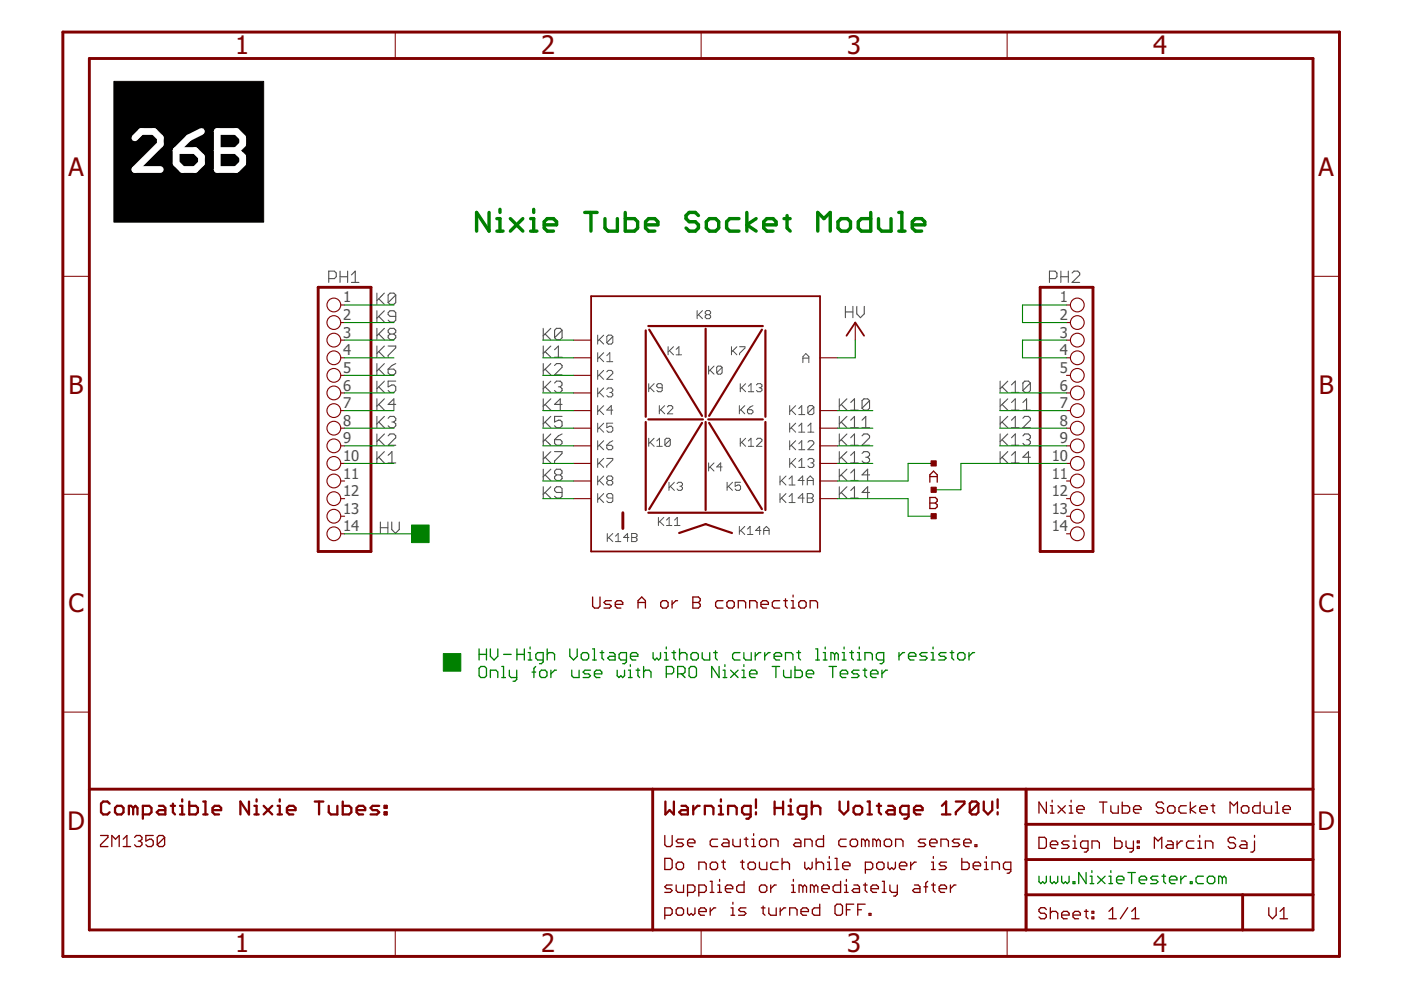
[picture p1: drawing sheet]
<svg xmlns="http://www.w3.org/2000/svg" width="297mm" height="210mm" viewBox="0 0 297 210" stroke-linecap="round" stroke-linejoin="round" font-family="sans-serif">
<defs><g id="words">
<g font-size="5.4" fill="#800000">
<text x="49.9" y="11.5">1</text>
<text x="114.7" y="11.5">2</text>
<text x="179.6" y="11.5">3</text>
<text x="244.5" y="11.5">4</text>
<text x="14.5" y="37.4">A</text>
<text x="279.6" y="37.4">A</text>
<text x="14.5" y="83.6">B</text>
<text x="279.6" y="83.6">B</text>
<text x="14.5" y="129.8">C</text>
<text x="279.6" y="129.8">C</text>
<text x="14.3" y="176">D</text>
<text x="279.3" y="176">D</text>
<text x="49.9" y="201.9">1</text>
<text x="114.7" y="201.9">2</text>
<text x="179.6" y="201.9">3</text>
<text x="244.5" y="201.9">4</text>
</g>
<g font-size="3.2" fill="#505050">
<text x="72.8" y="64.1">1</text>
<text x="224.7" y="64.1">1</text>
<text x="72.8" y="67.9">2</text>
<text x="72.8" y="71.6">3</text>
<text x="224.7" y="67.9">2</text>
<text x="224.7" y="71.6">3</text>
<text x="72.8" y="75.3">4</text>
<text x="224.7" y="75.3">4</text>
<text x="72.8" y="79.1">5</text>
<text x="72.8" y="82.8">6</text>
<text x="224.7" y="79.1">5</text>
<text x="224.7" y="82.8">6</text>
<text x="72.8" y="86.5">7</text>
<text x="224.7" y="86.5">7</text>
<text x="72.8" y="90.3">8</text>
<text x="72.8" y="94">9</text>
<text x="224.7" y="90.3">8</text>
<text x="224.7" y="94">9</text>
<text x="72.8" y="97.7">10</text>
<text x="72.8" y="101.5">11</text>
<text x="223" y="97.7">10</text>
<text x="223" y="101.5">11</text>
<text x="72.8" y="105.2">12</text>
<text x="223" y="105.2">12</text>
<text x="72.8" y="108.9">13</text>
<text x="72.8" y="112.7">14</text>
<text x="223" y="108.9">13</text>
<text x="223" y="112.7">14</text>
</g>
</g></defs>
<g fill="none" stroke="#505050" stroke-width=".23">
<path d="M69.7 59.1h1.2l.4-.4v-.8l-.4-.4h-1.2v2.4M72.1 57.5v2.4M72.1 58.7h1.6M73.7 57.5v2.4M74.5 58.3l.8-.8v2.4M74.5 59.9h1.6M222.5 59.1h1.2l.4-.4v-.8l-.4-.4h-1.2v2.4M224.9 58.7h1.6M224.9 57.5v2.4M226.5 57.5v2.4M227.3 57.9l.4-.4h.8l.4 .4v.4l-1.6 1.6h1.6M79.9 62.1v2.4"/>
<path d="M79.9 65.9v2.4M79.9 69.6v2.4M79.9 73.4v2.3M79.9 77.1v2.4M80.3 63.4l1.2 1.1M80.3 67.1l1.2 1.2M80.3 70.8l1.2 1.2M80.3 74.5l1.2 1.2M80.3 78.3l1.2 1.2M81.5 62.1l-1.6 1.7M81.5 65.9l-1.6 1.6M81.5 69.6l-1.6 1.6"/>
<path d="M81.5 73.4l-1.6 1.6M81.5 77.1l-1.6 1.6M82.3 73.4h1.6v.3l-1.6 1.7v.3M82.3 78.3h1.2l.4 .4v.4l-.4 .4h-.8l-.4-.4zM82.7 70.8l-.4-.4v-.4l.4-.4h.8l.4 .4v.4l-.4 .4M82.7 70.8l-.4 .4v.4l.4 .4h.8l.4-.4v-.4l-.4-.4M82.7 70.8h.8M83.9 62.5l-.4-.4h-.8l-.4 .4v1.7M83.9 67.1h-1.2l-.4-.4v-.4l.4-.4h.8l.4 .4v1.6l-.4 .4h-.8l-.4-.4M83.9 62.5v1.7l-.4 .3h-.8l-.4-.3M83.9 62.5l-1.6 1.7M83.9 77.1l-.8 .4-.8 .8"/>
<path d="M115.2 69.6v2.4M115.2 73.4v2.3M115.2 77.1v2.4M115.6 70.8l1.2 1.2M115.6 78.3l1.2 1.2M115.6 74.5l1.2 1.2M116.8 69.6l-1.6 1.6M116.8 77.1l-1.6 1.6M116.8 73.4l-1.6 1.6M117.6 77.5l.4-.4h.8l.4 .4v.4l-1.6 1.6h1.6M117.6 74.1l.8-.7v2.3M117.6 75.7h1.6"/>
<path d="M119.2 70l-.4-.4h-.8l-.4 .4v1.6M119.2 70v1.6l-.4 .4h-.8l-.4-.4M119.2 70l-1.6 1.6M179.2 65v2.4M179.2 66.1h1.6M180.8 65v2.4M181.7 65v1.5l.7 .9 .8-.9v-1.5M79.9 80.8v2.4M79.9 84.6v2.4M79.9 88.3v2.4M79.9 92v2.4M79.9 95.8v2.3"/>
<path d="M80.3 82l1.2 1.2M80.3 85.7l1.2 1.3M80.3 89.5l1.2 1.2M80.3 93.2l1.2 1.2M80.3 96.9l1.2 1.2M81.5 80.8l-1.6 1.6M81.5 84.6l-1.6 1.5M81.5 88.3l-1.6 1.6M81.5 92l-1.6 1.6M81.5 95.8l-1.6 1.5M82.3 88.7l.4-.4h.8l.4 .4v.4l-.4 .4M82.3 92.4l.4-.4h.8l.4 .4v.4l-1.6 1.6h1.6"/>
<path d="M82.3 96.5l.8-.7v2.3M82.3 98.1h1.6M83.1 89.5h.4M83.5 89.5l.4 .4v.4l-.4 .4h-.8l-.4-.4M83.9 80.8h-1.6v1.2l.8-.4h.4l.4 .4v.8l-.4 .4h-.8l-.4-.4M83.9 85.7h-1.6l1.2-1.1v2.4M115.2 80.8v2.4M115.2 84.6v2.4M115.2 88.3v2.4M115.2 92v2.4M115.2 95.8v2.3M115.2 99.5v2.4"/>
<path d="M115.6 96.9l1.2 1.2M115.6 93.2l1.2 1.2M115.6 89.5l1.2 1.2M115.6 85.7l1.2 1.3M115.6 82l1.2 1.2M116.8 99.5l-1.6 1.6M116.8 95.8l-1.6 1.5M116.8 92l-1.6 1.6M116.8 88.3l-1.6 1.6M116.8 84.6l-1.6 1.5M116.8 80.8l-1.6 1.6M117.6 93.2h1.2l.4 .4v.4l-.4 .4h-.8l-.4-.4z"/>
<path d="M117.6 95.8h1.6v.3l-1.6 1.6v.4M117.6 81.2l.4-.4h.8l.4 .4v.4l-.4 .4M118.4 82h.4M118.8 82l.4 .4v.4l-.4 .4h-.8l-.4-.4M119.2 88.3h-1.6v1.2l.8-.4h.4l.4 .4v.8l-.4 .4h-.8l-.4-.4M119.2 92l-.8 .4-.8 .8M119.2 85.7h-1.6l1.2-1.1v2.4M177.9 84.6v2.4M177.9 88.3v2.4M177.9 92v2.4M177.9 95.8v2.3M177.9 99.5v2.4"/>
<path d="M178.4 93.2l1.2 1.2M178.4 89.5l1.2 1.2M178.4 85.7l1.2 1.3M178.4 96.9l1.2 1.2M179.6 92l-1.7 1.6M179.6 88.3l-1.7 1.6M179.6 84.6l-1.7 1.5M179.6 95.8l-1.7 1.5M179.6 99.5l-1.7 1.6M180.4 94.4h1.5M180.4 90.7h1.5M180.4 98.1h1.5"/>
<path d="M180.4 92.8l.8-.8v2.4M180.4 85.3l.8-.7v2.4M180.4 89.1l.8-.8v2.4M180.4 96.5l.8-.7v2.3M180.4 87h1.5M182.8 96.1l.4-.3h.8l.4 .3v.4l-.4 .4M182.8 92.4l.4-.4h.8l.4 .4v.4l-1.6 1.6h1.6M182.8 90.7h1.6M182.8 89.1l.8-.8v2.4M183.6 96.9h.4M184 96.9l.4 .4v.4l-.4 .4h-.8l-.4-.4M184.4 84.9v1.7l-.4 .4h-.8l-.4-.4"/>
<path d="M184.4 84.9l-.4-.3h-.8l-.4 .3v1.7M184.4 84.9l-1.6 1.7M212 80.8v2.4M212 84.6v2.4M212 88.3v2.4M212 92v2.4M212 95.8v2.3M212.4 89.5l1.3 1.2M212.4 85.7l1.3 1.3M212.4 82l1.3 1.2M212.4 93.2l1.3 1.2M212.4 96.9l1.3 1.2"/>
<path d="M213.7 88.3l-1.7 1.6M213.7 84.6l-1.7 1.5M213.7 80.8l-1.7 1.6M213.7 92l-1.7 1.6M213.7 95.8l-1.7 1.5M214.5 94.4h1.5M214.5 83.2h1.5M214.5 90.7h1.5M214.5 98.1h1.5M214.5 89.1l.8-.8v2.4M214.5 81.6l.8-.8v2.4M214.5 85.3l.8-.7v2.4"/>
<path d="M214.5 92.8l.8-.8v2.4M214.5 96.5l.8-.7v2.3M214.5 87h1.5M216.9 88.7l.4-.4h.8l.4 .4v.4l-1.6 1.6h1.6M216.9 92.4l.4-.4h.8l.4 .4v.4l-.4 .4M216.9 87h1.6M216.9 85.3l.8-.7v2.4M217.7 93.2h.4M218.1 93.2l.4 .4v.4l-.4 .4h-.8l-.4-.4M218.5 81.2l-.4-.4h-.8l-.4 .4v1.6M218.5 81.2v1.6l-.4 .4h-.8l-.4-.4M218.5 81.2l-1.6 1.6"/>
<path d="M218.5 96.9h-1.6l1.2-1.1v2.3M80.6 110.7v2.4M80.6 111.9h1.6M82.2 110.7v2.4M83.1 110.7v1.6l.7 .8 .8-.8v-1.6M115.2 103.2v2.4M115.6 104.4l1.2 1.2M115.6 100.7l1.2 1.2M116.8 103.2l-1.6 1.6M118 100.7l-.4-.4v-.4l.4-.4h.8l.4 .4v.4l-.4 .4M118 100.7l-.4 .4v.4l.4 .4h.8l.4-.4v-.4l-.4-.4M118 100.7h.8"/>
<path d="M119.2 104.4h-1.2l-.4-.4v-.4l.4-.4h.8l.4 .4v1.6l-.4 .4h-.8l-.4-.4M177.9 103.2v2.4M178.4 100.7l1.2 1.2M178.4 104.4l1.2 1.2M179.6 103.2l-1.7 1.6M180.4 105.6h1.5M180.4 101.9h1.5M180.4 100.3l.8-.8v2.4M180.4 104l.8-.8v2.4M184.4 104.4h-1.6l1.2-1.2v2.4M184.4 100.7h-1.6l1.2-1.2v2.4"/>
</g>
<g fill="none" stroke="#505050" stroke-width=".21">
<path d="M126.7 71.1v1.9M126.7 74.8v1.9M126.7 78.5v1.9M127 79.5l1 .9M127 75.7l1 1M127 72l1 1M128 78.5l-1.3 1.3M128 74.8l-1.3 1.3M128 71.1l-1.3 1.2M128.7 78.8l.3-.3h.6l.3 .3v.4l-1.2 1.2h1.2M128.7 75.4l.6-.6v1.9M128.7 76.7h1.2"/>
<path d="M129.9 71.4v1.2l-.3 .4h-.6l-.3-.4M129.9 71.4l-.3-.3h-.6l-.3 .3v1.2M129.9 71.4l-1.2 1.2M141.6 73.5v1.7M141.9 74.4l.9 .8M142.8 73.5l-1.2 1.2M143.4 74.1l.5-.6v1.7M143.4 75.2h1.1M147.8 65.8v1.8M148.1 66.7l.8 .9M148.9 65.8l-1.1 1.2M149.8 66.7l-.3-.3v-.3l.3-.3h.6l.3 .3v.3l-.3 .3"/>
<path d="M149.8 66.7l-.3 .3v.3l.3 .3h.6l.3-.3v-.3l-.3-.3M149.8 66.7h.6M150.2 77.6v1.7M150.5 78.5l.9 .8M151.4 77.6l-1.2 1.2M153.1 77.9l-.3-.3h-.6l-.2 .3v1.1M153.1 77.9v1.1l-.3 .3h-.6l-.2-.3M153.1 77.9l-1.1 1.1M155.1 73.5v1.7M155.4 74.4l.8 .8M156.2 73.5l-1.1 1.2M156.8 73.5h1.1v.3l-1.1 1.1v.3"/>
<path d="M170.2 76.9v-1.3l.7-.6 .6 .6v1.3M170.2 75.9h1.3M126.7 82.3v1.9M126.7 86v1.9M126.7 89.7v1.9M126.7 93.5v1.9M126.7 97.2v1.9M127 98.1l1 1M127 94.4l1 1M127 90.7l1 .9M127 87l1 .9M127 83.2l1 1"/>
<path d="M128 97.2l-1.3 1.3M128 93.5l-1.3 1.2M128 89.7l-1.3 1.3M128 86l-1.3 1.3M128 82.3l-1.3 1.2M128.7 94.4h.9l.3 .3v.3l-.3 .4h-.6l-.3-.4zM128.7 97.2h1.2v.3l-1.2 1.3v.3M128.7 82.6l.3-.3h.6l.3 .3v.3l-.3 .3M129.3 83.2h.3M129.6 83.2l.3 .3v.3l-.3 .4h-.6l-.3-.4M129.9 89.7h-1.2v1l.6-.3h.3l.3 .3v.6l-.3 .3h-.6l-.3-.3M129.9 93.5l-.6 .3-.6 .6"/>
<path d="M129.9 87h-1.2l.9-1v1.9M137.5 81.3v1.8M137.5 92.9v1.7M137.8 93.8l.9 .8M137.8 82.2l.9 .9M138.7 92.9l-1.2 1.2M138.7 81.3l-1.2 1.2M139.3 94.6h1.1M139.3 93.5l.5-.6v1.7M139.8 86v1.7M140.1 86.9l.8 .8M140.4 82.2h-.8l-.3-.3v-.3l.3-.3h.5l.3 .3v1.2l-.3 .3h-.5l-.3-.3"/>
<path d="M140.9 86l-1.1 1.2M141.5 86.3l.3-.3h.5l.3 .3v.3l-1.1 1.1h1.1M142.1 93.2v1.1l-.3 .3h-.5l-.3-.3M142.1 93.2l-.3-.3h-.5l-.3 .3v1.1M142.1 93.2l-1.1 1.1M150.2 98.1v1.8M150.5 99l.9 .9M151.4 98.1l-1.2 1.2M153.1 99h-1.1l.8-.9v1.8M156.8 86v1.7M157 81.3v1.8M157 92.9v1.7"/>
<path d="M157.1 86.9l.8 .8M157.2 93.8l.9 .8M157.2 82.2l.9 .9M157.9 86l-1.1 1.2M158.1 92.9l-1.1 1.2M158.1 81.3l-1.1 1.2M158.5 86.9h.8l.3 .3v.2l-.3 .3h-.5l-.3-.3zM158.7 93.5l.5-.6v1.7M158.7 81.9l.5-.6v1.8M158.7 94.6h1.1M158.7 83.1h1.1M159.6 86l-.6 .3-.5 .6"/>
<path d="M160.4 93.2l.3-.3h.5l.3 .3v.3l-1.1 1.1h1.1M160.4 81.6l.3-.3h.5l.3 .3v.3l-.3 .3M161 82.2h.2M161.2 82.2l.3 .3v.3l-.3 .3h-.5l-.3-.3M167.4 86v1.9M167.4 89.7v1.9M167.4 93.5v1.9M167.4 97.2v1.9M167.7 87l1 .9M167.7 90.7l1 .9M167.7 94.4l1 1M167.7 98.1l1 1"/>
<path d="M168.7 86l-1.3 1.3M168.7 89.7l-1.3 1.3M168.7 93.5l-1.3 1.2M168.7 97.2l-1.3 1.3M169.4 86.6l.6-.6v1.9M169.4 90.4l.6-.7v1.9M169.4 94.1l.6-.6v1.9M169.4 97.8l.6-.6v1.9M169.4 87.9h1.2M169.4 91.6h1.2M169.4 95.4h1.2M169.4 99.1h1.2"/>
<path d="M171.3 93.8l.3-.3h.6l.4 .3v.3l-1.3 1.3h1.3M171.3 97.5l.3-.3h.6l.4 .3v.3l-.4 .3M171.3 91.6h1.3M171.3 90.4l.6-.7v1.9M171.9 98.1h.3M172.2 98.1l.4 .4v.3l-.4 .3h-.6l-.3-.3M172.6 86.3l-.4-.3h-.6l-.3 .3v1.3M172.6 86.3v1.3l-.4 .3h-.6l-.3-.3M172.6 86.3l-1.3 1.3M126.7 100.9v1.9M126.7 104.6v2M127 105.6l1 1"/>
<path d="M127 101.9l1 .9M128 104.6l-1.3 1.3M128 100.9l-1.3 1.3M128.8 113.1v1.7M129 101.9l-.3 .3v.3l.3 .3h.6l.3-.3v-.3l-.3-.3M129 101.9h.6M129 101.9l-.3-.3v-.4l.3-.3h.6l.3 .3v.4l-.3 .3M129.1 114l.8 .8M129.9 105.6h-.9l-.3-.3v-.3l.3-.4h.6l.3 .4v1.2l-.3 .4h-.6l-.3-.4M129.9 113.1l-1.1 1.2M130.5 113.7l.6-.6v1.7M130.5 114.8h1.1"/>
<path d="M133.3 114h-1.1l.9-.9v1.7M133.9 113.1h.9l.3 .3v.3l-.3 .3 .3 .3v.2l-.3 .3h-.9zM133.9 114h.9M139.6 109.7v1.7M139.9 110.6l.8 .8M140.7 109.7l-1.1 1.1M141.3 110.3l.6-.6v1.7M141.3 111.4h1.2M141.8 102.3v1.7M142.1 103.1l.9 .9M143 102.3l-1.2 1.1M143 111.4h1.2"/>
<path d="M143 110.3l.6-.6v1.7M143.6 102.5l.2-.2h.6l.3 .2v.3l-.3 .3M144.1 103.1h.3M144.4 103.1l.3 .3v.3l-.3 .3h-.6l-.2-.3M154.2 102.3v1.7M154.4 103.1l.9 .9M155.3 102.3l-1.1 1.1M156.8 111.6v1.7M157 102.3h-1.1v.8l.8-.3 .3 .3v.6l-.3 .3h-.6l-.2-.3M157.1 112.5l.8 .8M157.9 111.6l-1.1 1.2M158.5 112.2l.5-.6v1.7"/>
<path d="M158.5 113.3h1.1M161.4 112.5h-1.2l.9-.9v1.7M161.9 112.5h1.2M161.9 113.3v-1.1l.6-.6 .6 .6v1.1M165.4 100.9v1.9M165.4 104.6v2M165.7 101.9l.9 .9M165.7 105.6l.9 1M166.6 100.9l-1.2 1.3M166.6 104.6l-1.2 1.3M167.3 102.8h1.3M167.3 101.6l.6-.7v1.9"/>
<path d="M167.3 105.3l.6-.7v2M167.3 106.6h1.3M170.5 101.9h-1.3l1-1v1.9M170.5 105.6h-1.3l1-1v2M171.2 101.9h1.2M171.2 102.8v-1.2l.6-.7 .6 .7v1.2M171.2 104.6h.9l.3 .4v.3l-.3 .3 .3 .3v.3l-.3 .4h-.9zM171.2 105.6h.9"/>
</g>
<g fill="none" stroke="#800000" stroke-width=".28">
<path d="M197.1 102.2v-1.5l.8-.8 .8 .8v1.5M197.1 105.5h1.2l.4 .4v.4l-.4 .4 .4 .3v.4l-.4 .4h-1.2zM197.1 101h1.6M197.1 106.7h1.2M125.6 126.6v1.9l.4 .4h.8l.4-.4v-1.9M129.6 127.4h-1.2l-.3 .3 .3 .4h.8l.4 .4-.4 .4h-1.1M130.5 128.1h1.5v-.4l-.4-.3h-.7l-.4 .3v.8l.4 .4h.7M135.3 128.9v-1.5l.8-.8 .7 .8v1.5M135.3 127.7h1.5M140.1 127.7l.4-.3h.8l.3 .3v.8l-.3 .4h-.8l-.4-.4zM142.5 127.4v1.5M143.7 127.4h-.4l-.8 .7"/>
<path d="M146.9 126.6h1.2l.4 .4v.4l-.4 .3 .4 .4v.4l-.4 .4h-1.2zM146.9 127.7h1.2M153.3 127.4h-1.2l-.4 .3v.8l.4 .4h1.2M154.1 127.7l.4-.3h.8l.4 .3v.8l-.4 .4h-.8l-.4-.4zM156.5 128.9v-1.5h1.2l.4 .3v1.2M158.9 128.9v-1.5h1.2l.4 .3v1.2M161.3 128.1h1.6v-.4l-.4-.3h-.8l-.4 .3v.8l.4 .4h.8M165.3 127.4h-1.2l-.4 .3v.8l.4 .4h1.2M166.2 127.4h.7M166.5 127v1.5l.4 .4M167.8 128.9h.8M167.8 127.4h.3v1.5"/>
<path d="M168.1 126.2v.4M169.4 127.7l.4-.3h.7l.4 .3v.8l-.4 .4h-.7l-.4-.4zM171.8 128.9v-1.5h1.2l.3 .3v1.2M21.3 177.1h1.6v.4l-1.6 1.6v.4h1.6M23.7 179.5v-2.4l.8 .8 .8-.8v2.4M26.1 179.5h1.6M26.1 177.9l.8-.8v2.4M28.5 177.5l.4-.4h.8l.4 .4v.4l-.4 .4M29.3 178.3h.4M29.7 178.3l.4 .4v.4l-.4 .4h-.8l-.4-.4M32.5 177.1h-1.6v1.2l.8-.4h.4l.4 .4v.8l-.4 .4h-.8l-.4-.4M34.9 177.5v1.6l-.4 .4h-.8l-.4-.4"/>
<path d="M34.9 177.5l-.4-.4h-.8l-.4 .4v1.6M34.9 177.5l-1.6 1.6M140.9 177.1v2l.5 .4h.7l.4-.4v-2M144.9 177.9h-1.2l-.3 .4 .3 .4h.8l.4 .4-.4 .4h-1.1M145.8 178.7h1.5v-.4l-.4-.4h-.7l-.4 .4v.8l.4 .4h.7M152.1 177.9h-1.1l-.4 .4v.8l.4 .4h1.1M153.4 177.9h.8l.4 .4v1.2h-1.2l-.4-.4 .4-.4h1.2M155.4 177.9v1.2l.4 .4h1.2v-1.6M157.8 177.9h.8M158.2 177.5v1.6l.4 .4M159.4 179.5h.8M159.4 177.9h.4v1.6"/>
<path d="M159.8 176.8v.3M161.4 177.9h.8l.4 .4v.8l-.4 .4h-.8l-.4-.4v-.8zM163.4 179.5v-1.6h1.2l.4 .4v1.2M168.6 177.9h.8l.4 .4v1.2h-1.2l-.4-.4 .4-.4h1.2M170.6 179.5v-1.6h1.2l.4 .4v1.2M174.6 177.1v2.4h-1.2l-.4-.4v-.8l.4-.4h1.2M179.4 177.9h-1.2l-.4 .4v.8l.4 .4h1.2M180.3 178.3l.4-.4h.7l.4 .4v.8l-.4 .4h-.7l-.4-.4zM183.5 178.3l-.5-.4h-.3v1.6M183.5 178.3v1.2M183.5 178.3l.3-.4 .4 .4v1.2M185.8 178.3l-.3-.4h-.4v1.6"/>
<path d="M185.8 178.3v1.2M185.8 178.3l.4-.4 .4 .4v1.2M187.5 178.3l.4-.4h.8l.3 .4v.8l-.3 .4h-.8l-.4-.4zM189.9 179.5v-1.6h1.2l.4 .4v1.2M196.3 177.9h-1.2l-.4 .4 .4 .4h.8l.4 .4-.4 .4h-1.2M197.1 178.7h1.6v-.4l-.4-.4h-.8l-.4 .4v.8l.4 .4h.8M199.5 179.5v-1.6h1.2l.4 .4v1.2M203.5 177.9h-1.2l-.4 .4 .4 .4h.8l.4 .4-.4 .4h-1.2M204.3 178.7h1.6v-.4l-.4-.4h-.8l-.4 .4v.8l.4 .4h.8M206.7 179.1h.4v.4h-.4zM220.3 177.5h1.2l.3 .4v1.6l-.3 .4h-1.2zM221.8 170.1v2.3l-1.5-2.3v2.3"/>
<path d="M222.7 170.8h.4v1.6M222.7 172.4h.8M222.7 179.1h1.6v-.4l-.4-.4h-.8l-.4 .4v.8l.4 .4h.8M223.1 169.7v.4M224.3 170.8l1.6 1.6M225.9 170.8l-1.6 1.6M226.7 178.3h-1.2l-.4 .4 .4 .4h.8l.4 .4-.4 .4h-1.2M226.7 170.8h.4v1.6M226.7 172.4h.8M227.1 169.7v.4M227.5 179.9h.8M227.5 178.3h.4v1.6"/>
<path d="M227.9 177.1v.4M228.3 171.6h1.6v-.4l-.4-.4h-.8l-.4 .4v.8l.4 .4h.8M230.7 179.9h-1.2l-.4-.4v-.8l.4-.4h1.2v2l-.4 .4h-.4M231.5 179.9v-1.6h1.2l.4 .4v1.2M233.1 170.1h1.6M233.9 170.1v2.3M235.5 170.8v1.2l.4 .4h1.2v-1.6M236.3 177.5v2.4h1.2l.4-.4v-.8l-.4-.4h-1.2M237.9 170.1v2.3h1.2l.4-.4v-.8l-.4-.4h-1.2M238.7 178.3v1.2l.4 .4h1.2M240.3 178.3v2l-.4 .4h-.4M240.3 171.6h1.6v-.4l-.4-.4h-.8l-.4 .4v.8l.4 .4h.8"/>
<path d="M241.1 179.5h.4v.4h-.4zM241.1 178.3h.4v.4h-.4zM244.8 179.9v-2.4l.7 .8 .8-.8v2.4M246.7 170.5l-.4-.4h-.8l-.3 .4v.3l.3 .4h.8l.4 .4v.4l-.4 .4h-.8l-.3-.4M247.5 178.3h.8l.4 .4v1.2h-1.2l-.3-.4 .3-.4h1.2M247.9 170.8h.8l.4 .4v.8l-.4 .4h-.8l-.4-.4v-.8zM249.6 178.3v1.6M250.7 178.3h-.4l-.7 .8M251.5 170.8h-1.1l-.4 .4v.8l.4 .4h1.1M252.4 170.1v2.3M253.1 178.3h-1.2l-.3 .4v.8l.3 .4h1.2M253.5 170.8l-1.1 .8 1.1 .8"/>
<path d="M254 178.3h.4v1.6M254 179.9h.8M254.4 177.1v.4M254.4 171.6h1.5v-.4l-.4-.4h-.7l-.4 .4v.8l.4 .4h.7M255.6 179.9v-1.6h1.2l.4 .4v1.2M256.8 170.8h.8M257.2 170.5v1.5l.4 .4M260.8 172.4v-2.3l.8 .7 .8-.7v2.3M262 177.9l-.4-.4h-.8l-.4 .4v.4l.4 .4h.8l.4 .4v.4l-.4 .4h-.8l-.4-.4M263.2 178.3h.8l.4 .4v1.2h-1.2l-.4-.4 .4-.4h1.2M263.6 170.8h.8l.4 .4v.8l-.4 .4h-.8l-.4-.4v-.8zM266 178.3v2l-.4 .4h-.4"/>
<path d="M266 177.1v.4M267.2 170.1v2.3h-1.2l-.4-.4v-.8l.4-.4h1.2M268 170.8v1.2l.4 .4h1.2v-1.6M270.4 172.4h.8M270.4 170.1h.4v2.3M272 171.6h1.6v-.4l-.4-.4h-.8l-.4 .4v.8l.4 .4h.8M140.9 182h1.2l.4 .4v1.6l-.4 .4h-1.2zM140.9 194.1h1.2l.4-.4v-.8l-.4-.4h-1.2v2.3M142.5 187.6h-1.1l-.5 .4 .5 .4h.7l.4 .4-.4 .4h-1.2M143.4 187.6v1.2l.3 .4h1.2v-1.6M143.7 182.8h.8l.4 .4v.8l-.4 .4h-.8l-.3-.4v-.8zM143.7 192.5h.8l.4 .4v.8l-.4 .4h-.8l-.3-.4v-.8z"/>
<path d="M145.8 189.2h1.1l.4-.4v-.8l-.4-.4h-1.1v2.4M145.8 192.5v1.2l.4 .4 .4-.4 .3 .4 .4-.4v-1.2M148.2 184.4v-1.6h1.2l.3 .4v1.2M148.2 189.2h1.2l.3-.4v-.8l-.3-.4h-1.2v2.4M148.2 193.3h1.5v-.4l-.3-.4h-.8l-.4 .4v.8l.4 .4h.8M150.6 192.5v1.6M150.6 189.2h.8M150.6 186.9h.4v2.3M151 182.8h.8l.3 .4v.8l-.3 .4h-.8l-.4-.4v-.8zM151.8 192.5h-.4l-.8 .8M152.2 189.2h.8M152.2 187.6h.4v1.6"/>
<path d="M152.6 186.5v.4M153 182.8h.8M153.4 182.4v1.6l.4 .4M153.8 188.4h1.6v-.4l-.4-.4h-.8l-.4 .4v.8l.4 .4h.8M155 192.5h.4v1.6M155 194.1h.8M155.4 191.3v.4M157 182.8h.8M157.4 182.4v1.6l.4 .4M157.8 186.9v2.3h-1.2l-.4-.4v-.8l.4-.4h1.2M158.2 192.5h-1.2l-.4 .4 .4 .4h.8l.4 .4-.4 .4h-1.2M159 182.8h.8l.4 .4v.8l-.4 .4h-.8l-.4-.4v-.8z"/>
<path d="M161 182.8v1.2l.4 .4h1.2v-1.6M161 188l.4-.4h.8l.4 .4v.8l-.4 .4h-.8l-.4-.4zM161.4 192.5h.8M161.8 192.1v1.6l.4 .4M163 192.5v1.2l.4 .4h1.2v-1.6M163.4 187.6v1.6M164.6 187.6h-.4l-.8 .8M165 182.8h-1.2l-.4 .4v.8l.4 .4h1.2M165.4 192.5v1.6M165.8 183.2l.4-.4h.8l.4 .4v1.2M165.8 182v2.4M166.6 192.5h-.4l-.8 .8"/>
<path d="M167.4 194.1v-1.6h1.2l.4 .4v1.2M167.8 189.2h.8M167.8 187.6h.4v1.6M168.2 186.5v.4M169.8 193.3h1.6v-.4l-.4-.4h-.8l-.4 .4v.8l.4 .4h.8M170.2 188l-.4-.4h-.4v1.6M170.2 188v1.2M170.2 188l.4-.4 .4 .4v1.2M170.6 182.8v1.2l.4 .4 .4-.4 .4 .4 .4-.4v-1.2M172.6 188l-.4-.4h-.4v1.6M172.6 188v1.2M172.6 188l.4-.4 .4 .4v1.2"/>
<path d="M173 183.2l.4-.4h.8l.4 .4v1.2M173 182v2.4M173.8 191.7v2.4h-1.2l-.4-.4v-.8l.4-.4h1.2M174.2 188.4h1.6v-.4l-.4-.4h-.8l-.4 .4v.8l.4 .4h.8M175.5 184.4h.7M175.5 182.8h.3v1.6M175.8 181.6v.4M177 184.4h.8M177 182h.4v2.4M177 192.1l.4-.4h.8l.4 .4v1.6l-.4 .4h-.8l-.4-.4zM178.2 186.9v2.3h-1.2l-.4-.4v-.8l.4-.4h1.2M178.6 183.6h1.6v-.4l-.4-.4h-.8l-.4 .4v.8l.4 .4h.8"/>
<path d="M179 189.2h.8M179 187.6h.5v1.6M179.5 186.5v.4M179.5 192.9h.7M181 191.7h-1.5v2.4M181 187.6h.8l.4 .4v1.2h-1.2l-.3-.4 .3-.4h1.2M181.9 192.9h.7M183.1 187.6h.8M183.4 191.7h-1.5v2.4M183.5 187.2v1.6l.4 .4M183.5 184.4h1.1l.4-.4v-.8l-.4-.4h-1.1v2.3M184.3 193.7h.4v.4h-.4z"/>
<path d="M184.7 188.4h1.5v-.4l-.4-.4h-.7l-.4 .4v.8l.4 .4h.7M185.9 183.2l.4-.4h.7l.4 .4v.8l-.4 .4h-.7l-.4-.4zM187.1 186.9h.4v2.3M187.1 189.2h.8M188.3 182.8v1.2l.4 .4 .4-.4 .4 .4 .3-.4v-1.2M188.7 187.6v1.2l.4 .4h1.1M190.2 187.6v2l-.4 .4h-.3M190.7 183.6h1.6v-.4l-.4-.4h-.8l-.4 .4v.8l.4 .4h.8M193.1 182.8v1.6M193.9 187.6h.8l.4 .4v1.2h-1.2l-.4-.4 .4-.4h1.2M194.3 182.8h-.4l-.8 .8M195.9 188h.8"/>
<path d="M196.7 186.9l-.4 .3v2M197.5 184.4h.8M197.5 182.8h.4v1.6M197.5 187.6h.8M197.9 181.6v.4M197.9 187.2v1.6l.4 .4M199.1 188.4h1.6v-.4l-.4-.4h-.8l-.4 .4v.8l.4 .4h.8M200.7 182.8h-1.2l-.4 .4 .4 .4h.8l.4 .4-.4 .4h-1.2M201.5 187.6v1.6M202.7 187.6h-.4l-.8 .8M203.9 182v2.4h1.2l.4-.4v-.8l-.4-.4h-1.2M206.3 183.6h1.6v-.4l-.4-.4h-.8l-.4 .4v.8l.4 .4h.8"/>
<path d="M208.7 184.4h.8M208.7 182.8h.4v1.6M209.1 181.6v.4M210.3 184.4v-1.6h1.2l.4 .4v1.2M214.3 184.4h-1.2l-.4-.4v-.8l.4-.4h1.2v1.9l-.4 .4h-.4M221.8 192.8l-.3-.4h-.8l-.4 .4v.4l.4 .4h.8l.3 .4v.4l-.3 .4h-.8l-.4-.4M222.7 192.4v2.4M222.7 193.6l.4-.4h.8l.4 .4v1.2M225.1 194h1.6v-.4l-.4-.4h-.8l-.4 .4v.8l.4 .4h.8M227.5 194h1.6v-.4l-.4-.4h-.8l-.4 .4v.8l.4 .4h.8M229.9 193.2h.8M230.3 192.8v1.6l.4 .4"/>
<path d="M231.5 193.2h.4v.4h-.4zM231.5 194.4h.4v.4h-.4zM235.1 194.8h1.6M235.1 193.2l.8-.8v2.4M239.1 192.4l-1.6 2.4M239.9 194.8h1.6M239.9 193.2l.8-.8v2.4M269 192.4v1.6l.8 .8 .8-.8v-1.6M271.4 193.2l.8-.8v2.4M271.4 194.8h1.6"/>
</g>
<path d="M13.3 6.8h270.7v196h-270.7zM18.9 12.4h259.5v184.8h-259.5zM67.5 60.9h11.2v56h-11.2zM220.5 60.9h11.2v56h-11.2zM132.1 108.7v3.4M18.9 167.3h259.5M138.4 167.3v29.9M217.5 167.3v29.9M217.5 174.8h60.9M217.5 182.2h60.9M217.5 189.7h60.9M263.5 189.7v7.5" fill="none" stroke="#800000" stroke-width=".61"/>
<g fill="none" stroke="#800000" stroke-width=".49">
<path d="M23.2 170.4l-.4-.5h-.9l-.5 .5v1.8l.5 .5h.9l.4-.5M24.8 170.9h.9l.5 .4v.9l-.5 .5h-.9l-.4-.5v-.9zM28.2 171.3l-.4-.4h-.5v1.8M28.2 171.3v1.4M28.2 171.3l.5-.4 .4 .4v1.4M30.3 172.7h1.3l.5-.5v-.9l-.5-.4h-1.3v2.7M33.7 170.9h.9l.5 .4v1.4h-1.4l-.5-.5 .5-.4h1.4M36.2 170.9h.9M36.7 170.4v1.8l.4 .5M38.2 170.9h.4v1.8M38.2 172.7h.9M38.6 169.5v.4"/>
<path d="M40.1 169.9v2.8h1.4l.5-.5v-.9l-.5-.4h-1.4M43.1 172.7h.9M43.1 169.9h.5v2.8M45.1 171.8h1.8v-.5l-.5-.4h-.9l-.4 .4v.9l.4 .5h.9M52.8 169.9v2.8l-1.8-2.8v2.8M53.9 170.9h.5v1.8M53.9 172.7h.9M54.4 169.5v.4M55.9 170.9l1.8 1.8M57.7 170.9l-1.8 1.8M58.9 170.9h.4v1.8M58.9 172.7h.9"/>
<path d="M59.3 169.5v.4M60.8 171.8h1.9v-.5l-.5-.4h-.9l-.5 .4v.9l.5 .5h.9M66.7 169.9h1.9M67.6 169.9v2.8M69.7 170.9v1.3l.4 .5h1.4v-1.8M72.7 169.9v2.8h1.3l.5-.5v-.9l-.5-.4h-1.3M75.6 171.8h1.8v-.5l-.4-.4h-.9l-.5 .4v.9l.5 .5h.9M80.4 170.9h-1.4l-.4 .4 .4 .5h.9l.5 .4-.5 .5h-1.3M81.5 170.9h.5v.4h-.5zM81.5 172.2h.5v.5h-.5zM141.1 169.9v2.8l.9-.9 .9 .9v-2.8M144.5 170.9h.9l.4 .4v1.4h-1.3l-.5-.5 .5-.4h1.3"/>
<path d="M147 170.9v1.8M148.3 170.9h-.4l-.9 .9M149.4 172.7v-1.8h1.4l.5 .4v1.4M152.4 170.9h.4v1.8M152.4 172.7h.9M152.8 169.5v.4M154.4 172.7v-1.8h1.3l.5 .4v1.4M159.2 172.7h-1.4l-.5-.5v-.9l.5-.4h1.4v2.2l-.5 .5h-.5M160.3 169.5v1.8M160.3 172.2v.5M164.2 169.9v2.8M164.2 171.3h1.8"/>
<path d="M166 169.9v2.8M167.2 170.9h.4v1.8M167.2 172.7h.9M167.6 169.5v.4M171 172.7h-1.4l-.5-.5v-.9l.5-.4h1.4v2.2l-.5 .5h-.4M172.1 171.3l.5-.4h.9l.4 .4v1.4M172.1 169.9v2.8M178 169.9v1.9l.9 .9 .9-.9v-1.9M181.4 170.9h.9l.5 .4v.9l-.5 .5h-.9l-.4-.5v-.9zM183.9 172.7h.9M183.9 169.9h.5v2.8M185.9 170.9h.9"/>
<path d="M186.4 170.4v1.8l.4 .5M188.3 170.9h.9l.5 .4v1.4h-1.4l-.4-.5 .4-.4h1.4M192.6 172.7h-1.3l-.5-.5v-.9l.5-.4h1.3v2.2l-.4 .5h-.5M193.8 171.8h1.8v-.5l-.4-.4h-1l-.4 .4v.9l.4 .5h1M199.7 172.7h1.8M199.7 170.9l.9-1v2.8M202.6 169.9h1.9v.5l-1.9 1.8v.5M207.4 170.4v1.8l-.4 .5h-.9l-.5-.5M207.4 170.4l-.4-.5h-.9l-.5 .5v1.8M207.4 170.4l-1.8 1.8M208.6 169.9v1.9l.9 .9 .9-.9v-1.9M211.5 169.5v1.8"/>
<path d="M211.5 172.2v.5"/>
</g>
<g fill="none" stroke="#800000" stroke-width=".23">
<path d="M72.2 64.7h.9M72.2 68.4h.9M72.2 72.1h.9M72.2 75.9h.9M72.2 79.6h.9M121.6 72.1h3.7M121.6 75.9h3.7M121.6 79.6h3.7M173.9 75.9h3.7M181.3 68.4v3.7M226.1 64.7h.8M226.1 68.4h.8"/>
<path d="M226.1 72.1h.8M226.1 75.9h.8M226.1 79.6h.8M72.2 83.3h.9M72.2 87.1h.9M72.2 90.8h.9M72.2 94.5h.9M72.2 98.3h.9M121.6 83.3h3.7M121.6 87.1h3.7M121.6 90.8h3.7M121.6 94.5h3.7"/>
<path d="M121.6 98.3h3.7M173.9 87.1h3.7M173.9 90.8h3.7M173.9 94.5h3.7M173.9 98.3h3.7M226.1 83.3h.8M226.1 87.1h.8M226.1 90.8h.8M226.1 94.5h.8M226.1 98.3h.8M72.2 102h.9M72.2 105.7h.9"/>
<path d="M72.2 109.5h.9M72.2 113.2h.9M121.6 102h3.7M121.6 105.7h3.7M173.9 102h3.7M173.9 105.7h3.7M226.1 102h.8M226.1 105.7h.8M226.1 109.5h.8M226.1 113.2h.8"/>
<circle cx="70.8" cy="64.7" r="1.46"/>
<circle cx="70.8" cy="72.1" r="1.46"/>
<circle cx="70.8" cy="75.9" r="1.46"/>
<circle cx="70.8" cy="68.4" r="1.46"/>
<circle cx="70.8" cy="79.6" r="1.46"/>
<circle cx="228.4" cy="72.1" r="1.46"/>
<circle cx="228.4" cy="68.4" r="1.46"/>
<circle cx="228.4" cy="64.7" r="1.46"/>
<circle cx="228.4" cy="75.9" r="1.46"/>
<circle cx="228.4" cy="79.6" r="1.46"/>
<circle cx="70.8" cy="83.3" r="1.46"/>
<circle cx="70.8" cy="87.1" r="1.46"/>
<circle cx="70.8" cy="98.3" r="1.46"/>
<circle cx="70.8" cy="90.8" r="1.46"/>
<circle cx="70.8" cy="94.5" r="1.46"/>
<circle cx="228.4" cy="83.3" r="1.46"/>
<circle cx="228.4" cy="87.1" r="1.46"/>
<circle cx="228.4" cy="90.8" r="1.46"/>
<circle cx="228.4" cy="94.5" r="1.46"/>
<circle cx="228.4" cy="98.3" r="1.46"/>
<circle cx="70.8" cy="105.7" r="1.46"/>
<circle cx="70.8" cy="109.5" r="1.46"/>
<circle cx="70.8" cy="113.2" r="1.46"/>
<circle cx="70.8" cy="102" r="1.46"/>
<circle cx="228.4" cy="102" r="1.46"/>
<circle cx="228.4" cy="113.2" r="1.46"/>
<circle cx="228.4" cy="105.7" r="1.46"/>
<circle cx="228.4" cy="109.5" r="1.46"/>
</g>
<path d="M125.3 62.8h48.6v54.1h-48.6zM179.5 71.2l1.8-2.8 1.9 2.8" fill="none" stroke="#800000" stroke-width=".38"/>
<g fill="none" stroke="#800000" stroke-width=".47">
<path d="M136.9 70.1v18.3M137.5 69.1h24.2M137.6 69.9l11.2 18.3M149.6 69.7v18.7M161.5 69.9l-11.2 18.3M162.3 70.1v18.3M136.9 89.5v18.6M137.5 88.9h11.5M148.8 89.7l-11.2 18.2M149.6 89.5v18.6M150.2 88.9h11.5M150.3 89.7l11.2 18.2"/>
<path d="M162.3 89.5v18.6M137.5 108.7h24.2M144 113l5.6-1.9 5.6 1.9"/>
</g>
<g fill="none" stroke="#800000" stroke-width=".21">
<path d="M18.9 12.4h259.5v184.8h-259.5zM83.8 6.8v5.6M148.7 6.8v5.6M213.5 6.8v5.6M13.3 58.6h5.6M278.4 58.6h5.6M13.3 104.8h5.6M278.4 104.8h5.6M13.3 151h5.6M278.4 151h5.6M217.7 167.3v29.9M217.7 174.8h60.7"/>
<path d="M278.4 167.3h-140v29.9M83.8 197.2v5.6M148.7 197.2v5.6M213.5 197.2v5.6M217.7 189.7h60.7M217.7 182.2h60.7M263.5 189.7v7.5"/>
</g>
<path d="M13.3 6.8h270.7v196h-270.7z" fill="none" stroke="#800000" stroke-width=".44"/>
<path d="M24.2 17.3h31.7v29.8h-31.7z" fill="#000" stroke="#000" stroke-width=".21"/>
<g fill="#008000" stroke="#008000" stroke-width=".21">
<path d="M87.2 111.3h3.8v3.7h-3.8z"/>
<path d="M94 138.6h3.7v3.7h-3.7z"/>
</g>
<g fill="none" stroke="#008000" stroke-width=".72">
<path d="M103.7 45v4l-2.7-4v4M105.3 46.4h.7v2.6M105.3 49h1.4M106 44.4v.6M108.2 46.4l2.6 2.6M110.8 46.4l-2.6 2.6M112.5 46.4h.7v2.6M112.5 49h1.3M113.2 44.4v.6M115.4 47.7h2.6v-.7l-.7-.6h-1.3l-.6 .6v1.3l.6 .7h1.3M124 45h2.6M125.3 45v4"/>
<path d="M128.3 46.4v1.9l.6 .7h2v-2.6M132.6 45v4h1.9l.7-.7v-1.3l-.7-.6h-1.9M136.9 47.7h2.6v-.7l-.7-.6h-1.3l-.6 .6v1.3l.6 .7h1.3M148.1 45.7l-.7-.7h-1.3l-.6 .7v.7l.6 .6h1.3l.7 .7v.6l-.7 .7h-1.3l-.6-.7M150.4 46.4h1.3l.7 .6v1.3l-.7 .7h-1.3l-.6-.7v-1.3zM156.7 46.4h-2l-.6 .6v1.3l.6 .7h2M158.3 45v4M160.3 46.4l-2 1.3 2 1.3M161.9 47.7h2.6v-.7l-.6-.6h-1.3l-.7 .6v1.3l.7 .7h1.3M166.2 46.4h1.3M166.9 45.7v2.6l.6 .7M173.4 49v-4l1.3 1.4 1.3-1.4v4"/>
<path d="M178.3 46.4h1.4l.6 .6v1.3l-.6 .7h-1.4l-.6-.7v-1.3zM184.6 45v4h-2l-.6-.7v-1.3l.6-.6h2M186.3 46.4v1.9l.6 .7h2v-2.6M190.6 49h1.3M190.6 45h.6v4M193.4 47.7h2.7v-.7l-.7-.6h-1.3l-.7 .6v1.3l.7 .7h1.3"/>
</g>
<g fill="none" stroke="#008000" stroke-width=".28">
<path d="M101.6 137.6v2.3M101.6 138.7h1.5M103.1 137.6v2.3M104 137.6v1.5l.8 .8 .7-.8v-1.5M106.8 138.7h1.6M109.6 138.7h1.6M109.6 137.6v2.3M111.2 137.6v2.3M112 138.4h.4v1.5M112 139.9h.8M112.4 137.2v.4M115.2 139.9h-1.2l-.4-.4v-.8l.4-.3h1.2v1.9l-.4 .4h-.4"/>
<path d="M116 138.7l.4-.3h.8l.4 .3v1.2M116 137.6v2.3M120.8 137.6v1.5l.8 .8 .8-.8v-1.5M123.6 138.4h.8l.4 .3v.8l-.4 .4h-.8l-.4-.4v-.8zM125.6 137.6h.4v2.3M125.6 139.9h.8M127.2 138.4h.8M127.6 138v1.5l.4 .4M129.2 138.4h.8l.4 .3v1.2h-1.2l-.4-.4 .4-.4h1.2M132.8 139.9h-1.2l-.3-.4v-.8l.3-.3h1.2v1.9l-.4 .4h-.4M133.7 139.1h1.5v-.4l-.4-.3h-.8l-.3 .3v.8l.3 .4h.8M138.5 138.4v1.1l.4 .4 .4-.4 .3 .4 .4-.4v-1.1"/>
<path d="M140.9 138.4h.4v1.5M140.9 139.9h.8M141.3 137.2v.4M142.5 138.4h.8M142.9 138v1.5l.4 .4M144.1 138.7l.4-.3h.8l.3 .3v1.2M144.1 137.6v2.3M146.9 138.4h.8l.4 .3v.8l-.4 .4h-.8l-.4-.4v-.8zM148.9 138.4v1.1l.4 .4h1.2v-1.5M151.3 138.4h.8M151.7 138v1.5l.4 .4M156.9 138.4h-1.2l-.4 .3v.8l.4 .4h1.2"/>
<path d="M157.7 138.4v1.1l.4 .4h1.2v-1.5M160.1 138.4v1.5M161.3 138.4h-.4l-.8 .7M162.1 138.4v1.5M163.3 138.4h-.4l-.8 .7M164.1 139.1h1.6v-.4l-.4-.3h-.8l-.4 .3v.8l.4 .4h.8M166.5 139.9v-1.5h1.2l.4 .3v1.2M169 138.4h.7M169.3 138v1.5l.4 .4M173 139.9h.7M173 137.6h.4v2.3M174.6 138.4h.4v1.5"/>
<path d="M174.6 139.9h.7M175 137.2v.4M177 138.7l-.4-.3h-.4v1.5M177 138.7v1.2M177 138.7l.3-.3 .4 .3v1.2M178.6 138.4h.4v1.5M178.6 139.9h.8M179 137.2v.4M180.2 138.4h.8M180.6 138v1.5l.4 .4M181.8 138.4h.4v1.5M181.8 139.9h.8"/>
<path d="M182.2 137.2v.4M183.4 139.9v-1.5h1.2l.4 .3v1.2M187.4 139.9h-1.2l-.4-.4v-.8l.4-.3h1.2v1.9l-.4 .4h-.4M190.6 138.4v1.5M191.8 138.4h-.4l-.8 .7M192.6 139.1h1.6v-.4l-.4-.3h-.8l-.4 .3v.8l.4 .4h.8M196.6 138.4h-1.2l-.4 .3 .4 .4h.8l.4 .4-.4 .4h-1.2M197.4 138.4h.4v1.5M197.4 139.9h.8M197.8 137.2v.4M200.6 138.4h-1.2l-.4 .3 .4 .4h.8l.4 .4-.4 .4h-1.2M201.4 138.4h.8"/>
<path d="M201.8 138v1.5l.4 .4M203 138.7l.4-.3h.8l.4 .3v.8l-.4 .4h-.8l-.4-.4zM205.4 138.4v1.5M206.6 138.4h-.4l-.8 .7M102 141.3h.7l.4 .4v1.6l-.4 .4h-.7l-.4-.4v-1.6zM104 143.7v-1.6h1.2l.3 .4v1.2M106.4 141.3h.4v2.4M106.4 143.7h.8M108 142.1v1.2l.4 .4h1.2M109.6 142.1v2l-.4 .3h-.4M112.8 142.5h.8M113.6 141.3l-.4 .4v2"/>
<path d="M114.8 142.1h.8l.4 .4v.8l-.4 .4h-.8l-.4-.4v-.8zM116.8 142.1v1.6M118 142.1h-.4l-.8 .8M121.2 142.1v1.2l.4 .4h1.2v-1.6M125.2 142.1h-1.2l-.4 .4 .4 .4h.8l.4 .4-.4 .4h-1.2M126 142.9h1.6v-.4l-.4-.4h-.8l-.4 .4v.8l.4 .4h.8M130.9 142.1v1.2l.3 .4 .4-.4 .4 .4 .4-.4v-1.2M133.2 143.7h.8M133.2 142.1h.4v1.6M133.6 140.9v.4M134.9 142.1h.7M135.3 141.7v1.6l.3 .4"/>
<path d="M136.5 142.5l.3-.4h.8l.4 .4v1.2M136.5 141.3v2.4M141.3 142.9h1.2l.3-.4v-.8l-.3-.4h-1.2v2.4M143.7 142.9h1.2l.3-.4v-.8l-.3-.4h-1.2v2.4M144.5 142.9l.7 .8M146.5 141.3h.8l.4 .4v1.6l-.4 .4h-.8l-.4-.4v-1.6zM152.5 141.3v2.4l-1.6-2.4v2.4M153.3 143.7h.8M153.3 142.1h.4v1.6M153.7 140.9v.4M154.9 142.1l1.6 1.6M156.5 142.1l-1.6 1.6"/>
<path d="M157.3 143.7h.8M157.3 142.1h.4v1.6M157.7 140.9v.4M158.9 142.9h1.6v-.4l-.4-.4h-.8l-.4 .4v.8l.4 .4h.8M163.7 141.3h1.6M164.5 141.3v2.4M166.1 142.1v1.2l.4 .4h1.2v-1.6M168.6 141.3v2.4h1.1l.4-.4v-.8l-.4-.4h-1.1M170.9 142.9h1.6v-.4l-.4-.4h-.8l-.4 .4v.8l.4 .4h.8M175.8 141.3h1.5M176.6 141.3v2.4M178.2 142.9h1.5v-.4l-.4-.4h-.7l-.4 .4v.8l.4 .4h.7"/>
<path d="M182.1 142.1h-1.1l-.4 .4 .4 .4h.8l.3 .4-.3 .4h-1.2M183 142.1h.8M183.4 141.7v1.6l.4 .4M184.6 142.9h1.6v-.4l-.4-.4h-.8l-.4 .4v.8l.4 .4h.8M187 142.1v1.6M188.2 142.1h-.4l-.8 .8M220.3 185.8v1.1l.4 .4 .4-.4 .4 .4 .3-.4v-1.1M222.7 185.8v1.1l.4 .4 .4-.4 .4 .4 .4-.4v-1.1M225.1 185.8v1.1l.4 .4 .4-.4 .4 .4 .4-.4v-1.1M227.5 186.9h.4v.4h-.4zM230.3 185v2.3l-1.6-2.3v2.3M231.1 187.3h.8"/>
<path d="M231.1 185.8h.4v1.5M231.5 184.6v.4M232.7 185.8l1.6 1.5M234.3 185.8l-1.6 1.5M235.1 187.3h.8M235.1 185.8h.4v1.5M235.5 184.6v.4M236.7 186.6h1.6v-.4l-.4-.4h-.8l-.4 .4v.7l.4 .4h.8M239.1 185h1.6M239.9 185v2.3M241.5 186.6h1.6v-.4l-.4-.4h-.8l-.4 .4v.7l.4 .4h.8M245.5 185.8h-1.2l-.4 .4 .4 .4h.8l.4 .3-.4 .4h-1.2"/>
<path d="M246.4 185.8h.7M246.7 185.4v1.5l.4 .4M247.9 186.6h1.6v-.4l-.4-.4h-.8l-.4 .4v.7l.4 .4h.8M250.4 185.8v1.5M251.5 185.8h-.4l-.7 .8M252.4 186.9h.4v.4h-.4zM255.1 185.8h-1.1l-.4 .4v.7l.4 .4h1.1M256 186.2l.4-.4h.8l.4 .4v.7l-.4 .4h-.8l-.4-.4zM259.2 186.2l-.4-.4h-.4v1.5M259.2 186.2v1.1M259.2 186.2l.4-.4 .3 .4v1.1"/>
</g>
<g fill="none" stroke="#008000" stroke-width=".23">
<path d="M73.1 64.7h10.4M73.1 72.1h10.4M73.1 68.4h10.4M73.1 75.9h10.4M73.1 79.6h10.4M115.1 72.1h6.5M115.1 75.9h6.5M115.1 79.6h6.5M181.3 72.1v3.8h-3.7M226.1 64.7h-9.3v3.7h9.3M226.1 72.1h-9.3v3.8h9.3M73.1 98.3h10.4"/>
<path d="M73.1 94.5h10.4M73.1 83.3h10.4M73.1 90.8h10.4M73.1 87.1h10.4M115.1 98.3h6.5M115.1 94.5h6.5M115.1 83.3h6.5M115.1 90.8h6.5M115.1 87.1h6.5M177.6 98.3h7.5M177.6 94.5h7.5M177.6 90.8h7.5"/>
<path d="M177.6 87.1h7.5M197.4 98.3h-4.9v3.7h-14.9M211.9 94.5h14.2M211.9 83.3h14.2M211.9 90.8h14.2M211.9 87.1h14.2M226.1 98.3h-22.4v5.5h-5.2M73.1 113.2h16.8M115.1 105.7h6.5M115.1 102h6.5M177.6 105.7h14.9v3.8h4.9"/>
</g>
<g fill="#800000" stroke="#800000" stroke-width=".21">
<path d="M197.4 97.7h1.1v1.1h-1.1z"/>
<path d="M197.4 103.3h1.1v1.1h-1.1z"/>
<path d="M197.4 108.9h1.1v1.1h-1.1z"/>
</g>
<path d="M28.6 29.2l1.4-1.3h2.6l1.4 1.3v1.4l-5.4 5.3h5.4M37.3 31.9h4.1l1.3 1.4v1.3l-1.3 1.3h-2.7l-1.4-1.3zM42.7 27.9l-2.7 1.3-2.7 2.7M46.1 27.9h4l1.4 1.3v1.4l-1.4 1.3 1.4 1.4v1.3l-1.4 1.3h-4zM46.1 31.9h4" fill="none" stroke="#fff" stroke-width="1.4"/>
<use href="#words"/>
</svg>
